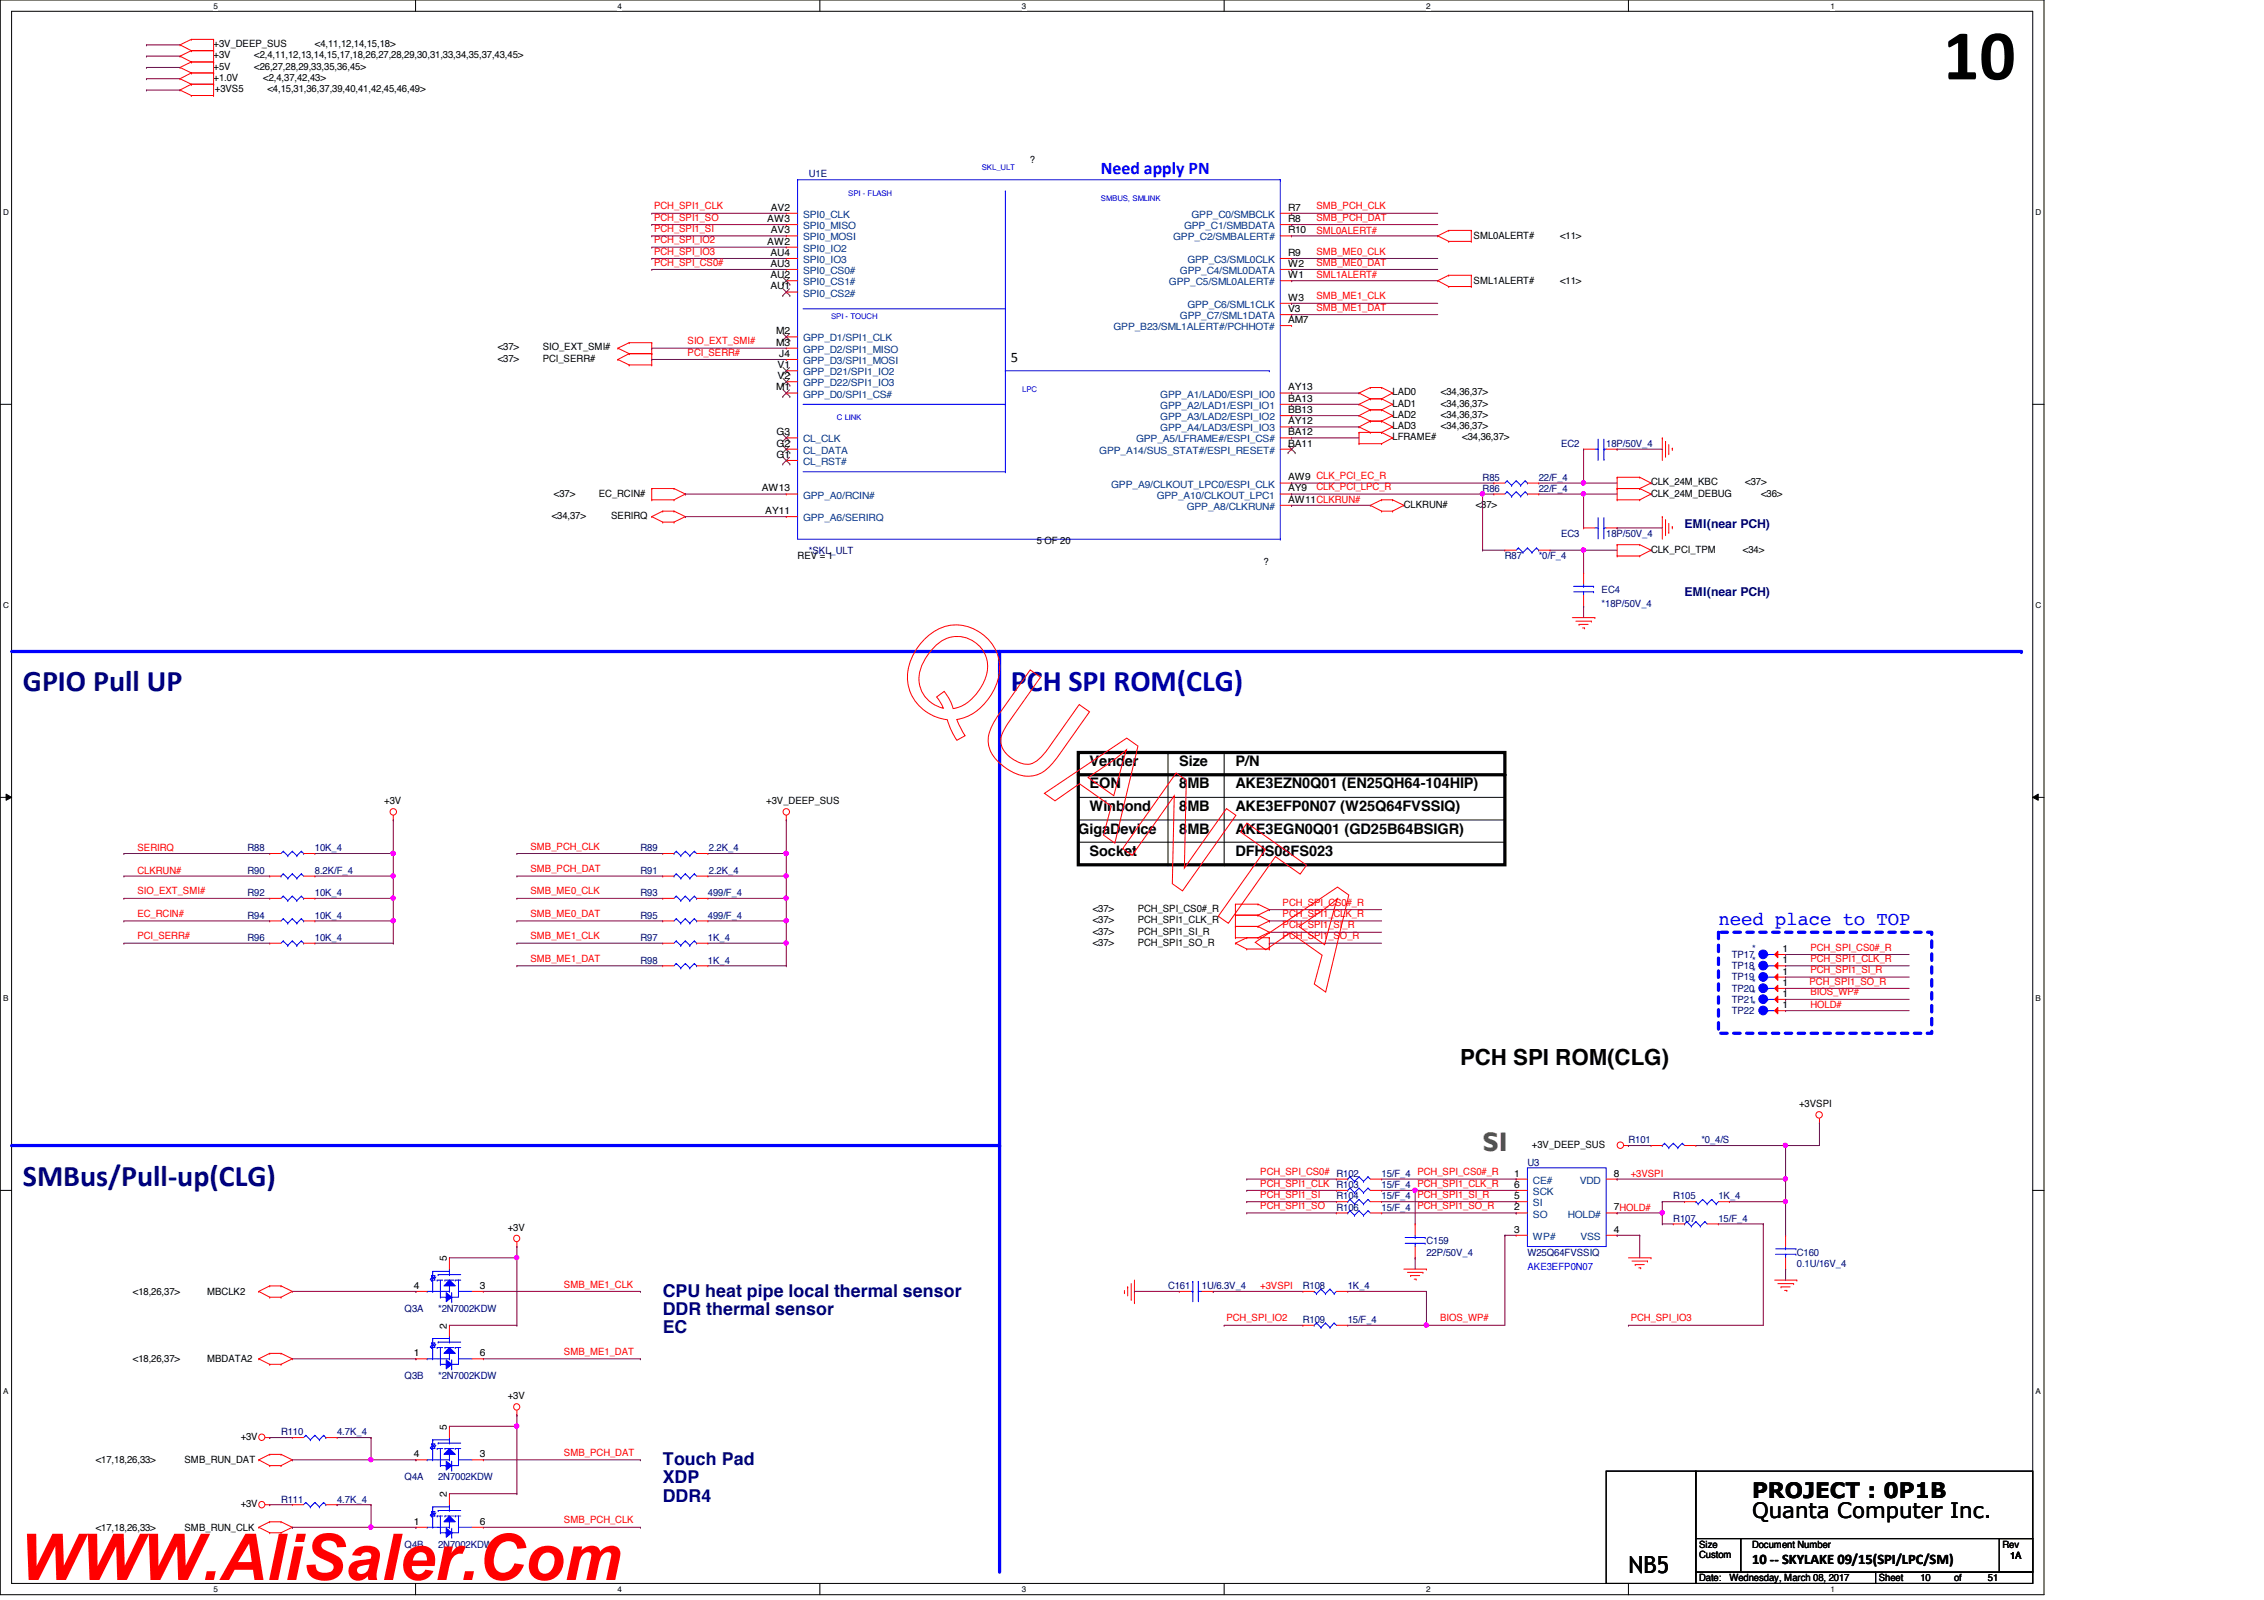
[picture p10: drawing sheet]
<svg xmlns="http://www.w3.org/2000/svg" width="297mm" height="210mm" viewBox="0 0 297 210" stroke-linecap="round" stroke-linejoin="round" font-family="sans-serif">
<defs><g id="words">
<text font-size="9.4" x="254.9" y="10.4">10</text>
<text font-size="8.5" fill="#f00" x="2.5" y="207.3">WWW.AliSaler.Com</text>
<g font-size="3.9" fill="#000080">
<text x="3" y="90.7">GPIO Pull UP</text>
<text x="3" y="155.5">SMBus/Pull-up(CLG)</text>
</g>
<text font-size="3.9" fill="#0000a0" x="132.6" y="90.7">PCH SPI ROM(CLG)</text>
<text font-size="3.5" fill="#808000" x="194.5" y="151">SI</text>
<text font-size="3.1" x="213.7" y="206.3">NB5</text>
<text font-size="2.9" x="191.6" y="139.7">PCH SPI ROM(CLG)</text>
<g font-size="2.8">
<text x="229.9" y="196.5">PROJECT : 0P1B</text>
<text x="229.9" y="199.2">Quanta Computer Inc.</text>
</g>
<text font-size="2.5" fill="#00f" x="225.5" y="121.3">need place to TOP</text>
<text font-size="2.3" fill="#00f" x="144.4" y="22.8">Need apply PN</text>
<g font-size="2.3" fill="#000080">
<text x="86.9" y="170.1">CPU heat pipe local thermal sensor</text>
<text x="86.9" y="172.5">DDR thermal sensor</text>
<text x="86.9" y="174.9">EC</text>
<text x="86.9" y="192.2">Touch Pad</text>
<text x="86.9" y="194.6">XDP</text>
<text x="86.9" y="197">DDR4</text>
</g>
<g font-size="1.9">
<text x="132.6" y="47.5">5</text>
<text x="143" y="100.5">Vender</text>
<text x="154.7" y="100.5">Size</text>
<text x="162.1" y="100.5">P/N</text>
<text x="143" y="106.4">Winbond</text>
<text x="143" y="103.4">EON</text>
<text x="154.7" y="106.4">8MB</text>
<text x="154.7" y="103.4">8MB</text>
<text x="162.1" y="106.4">AKE3EFP0N07 (W25Q64FVSSIQ)</text>
<text x="162.1" y="103.4">AKE3EZN0Q01 (EN25QH64-104HIP)</text>
<text x="141.5" y="109.3">GigaDevice</text>
<text x="143" y="112.3">Socket</text>
<text x="154.7" y="109.3">8MB</text>
<text x="162.1" y="109.3">AKE3EGN0Q01 (GD25B64BSIGR)</text>
<text x="162.1" y="112.3">DFHS08FS023</text>
<text x="229.9" y="205.1">10 -- SKYLAKE 09/15(SPI/LPC/SM)</text>
</g>
<g font-size="1.6" fill="#000080">
<text x="221" y="69.3">EMI(near PCH)</text>
<text x="221" y="78.1">EMI(near PCH)</text>
</g>
<g font-size="1.3">
<text x="28" y="7.7">+3V</text>
<text x="28" y="9.1">+5V</text>
<text x="28" y="10.6">+1.0V</text>
<text x="28" y="6.2">+3V_DEEP_SUS</text>
<text x="33.4" y="7.7">&lt;2,4,11,12,13,14,15,17,18,26,27,28,29,30,31,33,34,35,37,43,45&gt;</text>
<text x="33.4" y="9.1">&lt;26,27,28,29,33,35,36,45&gt;</text>
<text x="34.5" y="10.6">&lt;2,4,37,42,43&gt;</text>
<text x="41.3" y="6.2">&lt;4,11,12,14,15,18&gt;</text>
<text x="28.2" y="12.1">+3VS5</text>
<text x="35.1" y="12.1">&lt;4,15,31,36,37,39,40,41,42,45,46,49&gt;</text>
<text x="135.1" y="21.4">?</text>
<text x="100.7" y="29.1">AW3</text>
<text x="101.1" y="27.6">AV2</text>
<text x="169" y="29.1">R8</text>
<text x="169" y="27.6">R7</text>
<text x="100.7" y="32.1">AW2</text>
<text x="101.1" y="33.6">AU4</text>
<text x="101.1" y="35">AU3</text>
<text x="101.1" y="30.6">AV3</text>
<text x="169" y="30.6">R10</text>
<text x="169" y="35">W2</text>
<text x="169" y="33.6">R9</text>
<text x="193.3" y="31.4">SML0ALERT#</text>
<text x="204.7" y="31.4">&lt;11&gt;</text>
<text x="101.1" y="36.5">AU2</text>
<text x="101.1" y="38">AU1</text>
<text x="169" y="36.5">W1</text>
<text x="169" y="40.9">V3</text>
<text x="169" y="39.5">W3</text>
<text x="193.3" y="37.3">SML1ALERT#</text>
<text x="204.7" y="37.3">&lt;11&gt;</text>
<text x="65.3" y="46">&lt;37&gt;</text>
<text x="65.3" y="47.5">&lt;37&gt;</text>
<text x="71.2" y="46">SIO_EXT_SMI#</text>
<text x="71.2" y="47.5">PCI_SERR#</text>
<text x="101.9" y="43.9">M2</text>
<text x="101.9" y="45.3">M3</text>
<text x="102.2" y="46.8">J4</text>
<text x="169" y="42.4">AM7</text>
<text x="101.9" y="51.2">M1</text>
<text x="102" y="48.3">V1</text>
<text x="102" y="49.7">V2</text>
<text x="169" y="51.2">AY13</text>
<text x="169" y="52.7">BA13</text>
<text x="182.7" y="53.3">LAD1</text>
<text x="182.7" y="51.9">LAD0</text>
<text x="189.1" y="53.3">&lt;34,36,37&gt;</text>
<text x="189.1" y="51.9">&lt;34,36,37&gt;</text>
<text x="101.9" y="57.1">G3</text>
<text x="101.9" y="58.6">G2</text>
<text x="169" y="54.2">BB13</text>
<text x="169" y="55.7">AY12</text>
<text x="169" y="57.1">BA12</text>
<text x="169" y="58.6">BA11</text>
<text x="182.7" y="54.8">LAD2</text>
<text x="182.7" y="56.3">LAD3</text>
<text x="182.7" y="57.8">LFRAME#</text>
<text x="189.1" y="54.8">&lt;34,36,37&gt;</text>
<text x="189.1" y="56.3">&lt;34,36,37&gt;</text>
<text x="191.9" y="57.8">&lt;34,36,37&gt;</text>
<text x="72.7" y="65.2">&lt;37&gt;</text>
<text x="78.6" y="65.2">EC_RCIN#</text>
<text x="99.9" y="64.5">AW13</text>
<text x="101.9" y="60.1">G1</text>
<text x="169" y="64.5">AY9</text>
<text x="169" y="63">AW9 CLK_PCI_EC_R</text>
<text x="169" y="66">AW11CLKRUN#</text>
<text x="216.6" y="63.7">CLK_24M_KBC</text>
<text x="216.6" y="65.2">CLK_24M_DEBUG</text>
<text x="229" y="63.7">&lt;37&gt;</text>
<text x="231.1" y="65.2">&lt;36&gt;</text>
<text x="72.4" y="68.1">&lt;34,37&gt;</text>
<text x="80.2" y="68.1">SERIRQ</text>
<text x="100.4" y="67.4">AY11</text>
<text x="136" y="71.3">5 OF 20</text>
<text x="184.2" y="66.6">CLKRUN#</text>
<text x="193.6" y="66.6">&lt;37&gt;</text>
<text x="104.6" y="73.4">REV = 1</text>
<text x="165.8" y="74.1">?</text>
<text x="216.6" y="72.5">CLK_PCI_TPM</text>
<text x="228.7" y="72.5">&lt;34&gt;</text>
<text x="50.4" y="105.5">+3V</text>
<text x="100.5" y="105.5">+3V_DEEP_SUS</text>
<text x="143.4" y="119.6">&lt;37&gt;</text>
<text x="149.3" y="119.6">PCH_SPI_CS0#_R</text>
<text x="143.4" y="121.1">&lt;37&gt;</text>
<text x="143.4" y="122.6">&lt;37&gt;</text>
<text x="143.4" y="124.1">&lt;37&gt;</text>
<text x="149.3" y="121.1">PCH_SPI1_CLK_R</text>
<text x="149.3" y="122.6">PCH_SPI1_SI_R</text>
<text x="149.3" y="124.1">PCH_SPI1_SO_R</text>
<text x="233.8" y="124.9">1</text>
<text x="233.8" y="126.4">1</text>
<text x="233.8" y="127.8">1</text>
<text x="233.8" y="130.8">1</text>
<text x="233.8" y="129.3">1</text>
<text x="233.8" y="132.2">1</text>
<text x="236" y="145.3">+3VSPI</text>
<text x="198.7" y="154.3">1</text>
<text x="198.7" y="155.8">6</text>
<text x="201" y="150.6">+3V_DEEP_SUS</text>
<text x="211.7" y="154.3">8</text>
<text x="66.6" y="161.5">+3V</text>
<text x="198.7" y="157.3">5</text>
<text x="198.7" y="158.8">2</text>
<text x="198.7" y="161.7">3</text>
<text x="211.7" y="161.7">4</text>
<text x="211.7" y="158.8">7HOLD#</text>
<text x="58.6" y="165.5" transform="rotate(-90 58.6 165.5)">5</text>
<text x="17.4" y="169.9">&lt;18,26,37&gt;</text>
<text x="27.2" y="169.9">MBCLK2</text>
<text x="54.3" y="169.1">4</text>
<text x="62.9" y="169.1">3</text>
<text x="17.4" y="178.7">&lt;18,26,37&gt;</text>
<text x="27.2" y="178.7">MBDATA2</text>
<text x="54.3" y="177.9">1</text>
<text x="58.6" y="174.3" transform="rotate(-90 58.6 174.3)">2</text>
<text x="62.9" y="177.9">6</text>
<text x="66.6" y="183.6">+3V</text>
<text x="12.6" y="192">&lt;17,18,26,33&gt;</text>
<text x="24.2" y="192">SMB_RUN_DAT</text>
<text x="31.6" y="188.9">+3V</text>
<text x="54.3" y="191.2">4</text>
<text x="58.6" y="187.6" transform="rotate(-90 58.6 187.6)">5</text>
<text x="62.9" y="191.2">3</text>
<text x="31.6" y="197.7">+3V</text>
<text x="58.6" y="196.4" transform="rotate(-90 58.6 196.4)">2</text>
<text x="12.6" y="200.8">&lt;17,18,26,33&gt;</text>
<text x="24.2" y="200.8">SMB_RUN_CLK</text>
<text x="54.3" y="200">1</text>
<text x="62.9" y="200">6</text>
<text x="222.9" y="203">Size</text>
<text x="229.9" y="203">Document Number</text>
<text x="262.7" y="203">Rev</text>
<text x="222.9" y="204.3">Custom</text>
<text x="222.9" y="207.4">Date:</text>
<text x="226.9" y="207.4">Wednesday, March 08, 2017</text>
<text x="246.5" y="207.4">Sheet</text>
<text x="252" y="207.4">10</text>
<text x="256.4" y="207.4">of</text>
<text x="260.8" y="207.4">51</text>
<text x="263.7" y="204.5">1A</text>
</g>
<g font-size="1.3" fill="#000080">
<text x="106.1" y="23.3">U1E</text>
<text x="204.8" y="58.6">EC2</text>
<text x="210.7" y="58.6">18P/50V_4</text>
<text x="194.5" y="64.6">R86</text>
<text x="194.5" y="63.1">R85</text>
<text x="201.9" y="64.6">22/F_4</text>
<text x="201.9" y="63.1">22/F_4</text>
<text x="204.8" y="70.4">EC3</text>
<text x="210.7" y="70.4">18P/50V_4</text>
<text x="106.1" y="72.6">*SKL_ULT</text>
<text x="197.4" y="73.4">R87</text>
<text x="201.9" y="73.4">*0/F_4</text>
<text x="210.1" y="77.8">EC4</text>
<text x="210.1" y="79.6">*18P/50V_4</text>
<text x="32.5" y="111.7">R88</text>
<text x="41.3" y="111.7">10K_4</text>
<text x="84" y="111.7">R89</text>
<text x="93" y="111.7">2.2K_4</text>
<text x="32.5" y="117.6">R92</text>
<text x="32.5" y="114.6">R90</text>
<text x="41.3" y="117.6">10K_4</text>
<text x="41.3" y="114.6">8.2K/F_4</text>
<text x="84" y="117.6">R93</text>
<text x="84" y="114.6">R91</text>
<text x="92.9" y="117.6">499/F_4</text>
<text x="93" y="114.6">2.2K_4</text>
<text x="32.5" y="123.5">R96</text>
<text x="32.5" y="120.5">R94</text>
<text x="41.3" y="123.5">10K_4</text>
<text x="41.3" y="120.5">10K_4</text>
<text x="84" y="123.5">R97</text>
<text x="84" y="120.5">R95</text>
<text x="92.9" y="123.5">1K_4</text>
<text x="92.9" y="120.5">499/F_4</text>
<text x="227.2" y="125.7">TP17</text>
<text x="229.9" y="124.9">*</text>
<text x="84" y="126.4">R98</text>
<text x="92.9" y="126.4">1K_4</text>
<text x="227.2" y="127.2">TP18</text>
<text x="227.2" y="128.6">TP19</text>
<text x="227.2" y="131.6">TP21</text>
<text x="227.2" y="130.1">TP20</text>
<text x="229.9" y="126.4">*</text>
<text x="229.9" y="127.9">*</text>
<text x="229.9" y="130.9">*</text>
<text x="229.9" y="129.4">*</text>
<text x="227.2" y="133.1">TP22</text>
<text x="229.9" y="132.3">*</text>
<text x="213.7" y="150">R101</text>
<text x="223.2" y="150">*0_4/S</text>
<text x="181.3" y="155.9">15/F_4 PCH_SPI1_CLK_R</text>
<text x="181.3" y="154.4">15/F_4 PCH_SPI_CS0#_R</text>
<text x="200.4" y="153">U3</text>
<text x="175.3" y="157.4">R104</text>
<text x="175.3" y="158.8">R106</text>
<text x="181.3" y="157.4">15/F_4</text>
<text x="181.3" y="158.8">15/F_4</text>
<text x="219.5" y="160.3">R107</text>
<text x="219.5" y="157.4">R105</text>
<text x="225.5" y="160.3">15/F_4</text>
<text x="225.5" y="157.4">1K_4</text>
<text x="187.2" y="163.2">C159</text>
<text x="187.2" y="164.7">22P/50V_4</text>
<text x="200.4" y="164.7">W25Q64FVSSIQ</text>
<text x="235.8" y="164.7">C160</text>
<text x="235.8" y="166.2">0.1U/16V_4</text>
<text x="53.1" y="172.1">Q3A</text>
<text x="57.5" y="172.1">*2N7002KDW</text>
<text x="153.2" y="169.1">C161</text>
<text x="157.7" y="169.1">1U/6.3V_4</text>
<text x="170.9" y="169.1">R108</text>
<text x="170.9" y="173.6">R109</text>
<text x="176.8" y="169.1">1K_4</text>
<text x="176.8" y="173.6">15/F_4</text>
<text x="53.1" y="180.9">Q3B</text>
<text x="57.5" y="180.9">*2N7002KDW</text>
<text x="36.9" y="188.3">R110</text>
<text x="44.2" y="188.3">4.7K_4</text>
<text x="36.9" y="197.1">R111</text>
<text x="44.2" y="197.1">4.7K_4</text>
<text x="53.1" y="194.2">Q4A</text>
<text x="57.5" y="194.2">2N7002KDW</text>
<text x="53.1" y="203">Q4B</text>
<text x="57.5" y="203">2N7002KDW</text>
</g>
<g font-size="1.3" fill="#f00">
<text x="85.8" y="27.5">PCH_SPI1_CLK</text>
<text x="85.8" y="29">PCH_SPI1_SO</text>
<text x="172.7" y="29">SMB_PCH_DAT</text>
<text x="172.7" y="27.5">SMB_PCH_CLK</text>
<text x="85.8" y="31.9">PCH_SPI_IO2</text>
<text x="85.8" y="33.4">PCH_SPI_IO3</text>
<text x="85.8" y="34.8">PCH_SPI_CS0#</text>
<text x="85.8" y="30.4">PCH_SPI1_SI</text>
<text x="172.7" y="34.8">SMB_ME0_DAT</text>
<text x="172.7" y="33.4">SMB_ME0_CLK</text>
<text x="172.7" y="30.6">SML0ALERT#</text>
<text x="172.7" y="39.3">SMB_ME1_CLK</text>
<text x="172.7" y="40.8">SMB_ME1_DAT</text>
<text x="172.7" y="36.5">SML1ALERT#</text>
<text x="90.2" y="45.2">SIO_EXT_SMI#</text>
<text x="90.2" y="46.7">PCI_SERR#</text>
<text x="172.7" y="64.3">CLK_PCI_LPC_R</text>
<text x="18" y="111.7">SERIRQ</text>
<text x="69.6" y="111.5">SMB_PCH_CLK</text>
<text x="18" y="114.6">CLKRUN#</text>
<text x="18" y="117.3">SIO_EXT_SMI#</text>
<text x="69.6" y="117.3">SMB_ME0_CLK</text>
<text x="69.6" y="114.4">SMB_PCH_DAT</text>
<text x="168.3" y="118.8">PCH_SPI_CS0#_R</text>
<text x="18" y="120.3">EC_RCIN#</text>
<text x="18" y="123.2">PCI_SERR#</text>
<text x="69.6" y="120.3">SMB_ME0_DAT</text>
<text x="69.6" y="123.2">SMB_ME1_CLK</text>
<text x="168.3" y="123.2">PCH_SPI1_SO_R</text>
<text x="168.3" y="120.3">PCH_SPI1_CLK_R</text>
<text x="168.3" y="121.8">PCH_SPI1_SI_R</text>
<text x="237.5" y="124.7">PCH_SPI_CS0#_R</text>
<text x="69.6" y="126.2">SMB_ME1_DAT</text>
<text x="237.4" y="129.2">PCH_SPI1_SO_R</text>
<text x="237.5" y="127.7">PCH_SPI1_SI_R</text>
<text x="237.5" y="126.2">PCH_SPI1_CLK_R</text>
<text x="237.5" y="130.6">BIOS_WP#</text>
<text x="237.5" y="132.3">HOLD#</text>
<text x="165.4" y="154.2">PCH_SPI_CS0# R102</text>
<text x="165.4" y="155.7">PCH_SPI1_CLK R103</text>
<text x="213.9" y="154.4">+3VSPI</text>
<text x="165.4" y="158.6">PCH_SPI1_SO</text>
<text x="165.4" y="157.1">PCH_SPI1_SI</text>
<text x="186" y="158.6">PCH_SPI1_SO_R</text>
<text x="186" y="157.1">PCH_SPI1_SI_R</text>
<text x="74" y="168.9">SMB_ME1_CLK</text>
<text x="160.9" y="173.4">PCH_SPI_IO2</text>
<text x="165.4" y="169.1">+3VSPI</text>
<text x="188.9" y="173.4">BIOS_WP#</text>
<text x="213.9" y="173.4">PCH_SPI_IO3</text>
<text x="74" y="177.8">SMB_ME1_DAT</text>
<text x="74" y="191">SMB_PCH_DAT</text>
<text x="74" y="199.9">SMB_PCH_CLK</text>
</g>
<g font-size="1.3" fill="#004080">
<text x="105.4" y="28.6">SPI0_CLK</text>
<text x="156.3" y="28.6">GPP_C0/SMBCLK</text>
<text x="105.4" y="30.1">SPI0_MISO</text>
<text x="105.4" y="31.5">SPI0_MOSI</text>
<text x="105.4" y="33">SPI0_IO2</text>
<text x="105.4" y="34.5">SPI0_IO3</text>
<text x="105.4" y="35.9">SPI0_CS0#</text>
<text x="153.9" y="31.5">GPP_C2/SMBALERT#</text>
<text x="154.8" y="35.9">GPP_C4/SML0DATA</text>
<text x="155.4" y="30.1">GPP_C1/SMBDATA</text>
<text x="155.8" y="34.5">GPP_C3/SML0CLK</text>
<text x="105.4" y="37.4">SPI0_CS1#</text>
<text x="105.4" y="38.9">SPI0_CS2#</text>
<text x="153.4" y="37.4">GPP_C5/SML0ALERT#</text>
<text x="154.8" y="41.9">GPP_C7/SML1DATA</text>
<text x="155.8" y="40.4">GPP_C6/SML1CLK</text>
<text x="105.4" y="44.8">GPP_D1/SPI1_CLK</text>
<text x="105.4" y="46.3">GPP_D2/SPI1_MISO</text>
<text x="105.4" y="47.8">GPP_D3/SPI1_MOSI</text>
<text x="146.1" y="43.3">GPP_B23/SML1ALERT#/PCHHOT#</text>
<text x="105.4" y="49.2">GPP_D21/SPI1_IO2</text>
<text x="105.4" y="50.7">GPP_D22/SPI1_IO3</text>
<text x="105.4" y="52.2">GPP_D0/SPI1_CS#</text>
<text x="152.2" y="52.2">GPP_A1/LAD0/ESPI_IO0</text>
<text x="152.2" y="53.6">GPP_A2/LAD1/ESPI_IO1</text>
<text x="105.4" y="58">CL_CLK</text>
<text x="105.4" y="59.5">CL_DATA</text>
<text x="144.2" y="59.5">GPP_A14/SUS_STAT#/ESPI_RESET#</text>
<text x="149.1" y="58">GPP_A5/LFRAME#/ESPI_CS#</text>
<text x="152.2" y="55.1">GPP_A3/LAD2/ESPI_IO2</text>
<text x="152.2" y="56.6">GPP_A4/LAD3/ESPI_IO3</text>
<text x="105.4" y="61">CL_RST#</text>
<text x="105.4" y="65.4">GPP_A0/RCIN#</text>
<text x="145.8" y="64">GPP_A9/CLKOUT_LPC0/ESPI_CLK</text>
<text x="151.8" y="65.4">GPP_A10/CLKOUT_LPC1</text>
<text x="105.4" y="68.4">GPP_A6/SERIRQ</text>
<text x="155.7" y="66.9">GPP_A8/CLKRUN#</text>
<text x="201.1" y="155.3">CE#</text>
<text x="207.3" y="155.3">VDD</text>
<text x="201.1" y="156.8">SCK</text>
<text x="201.1" y="158.2">SI</text>
<text x="201.1" y="159.7">SO</text>
<text x="205.7" y="159.7">HOLD#</text>
<text x="201.1" y="162.6">WP#</text>
<text x="207.3" y="162.6">VSS</text>
</g>
<text font-size="1.3" fill="#00f" x="200.4" y="166.6">AKE3EFP0N07</text>
<g font-size="1.1">
<text x="28" y="1.1">5</text>
<text x="81" y="1.1">4</text>
<text x="134.1" y="1.1">3</text>
<text x="187.1" y="1.1">2</text>
<text x="240.2" y="1.1">1</text>
<text x=".4" y="28.2">D</text>
<text x="267.1" y="28.2">D</text>
<text x=".4" y="79.8">C</text>
<text x="267.1" y="79.8">C</text>
<text x=".4" y="131.4">B</text>
<text x="267.1" y="131.4">B</text>
<text x=".4" y="182.9">A</text>
<text x="267.1" y="182.9">A</text>
<text x="28" y="208.9">5</text>
<text x="81" y="208.9">4</text>
<text x="134.1" y="208.9">3</text>
<text x="187.1" y="208.9">2</text>
<text x="240.2" y="208.9">1</text>
</g>
<g font-size="1" fill="#00f">
<text x="128.8" y="22.3">SKL_ULT</text>
<text x="111.3" y="25.7">SPI - FLASH</text>
<text x="144.4" y="26.4">SMBUS, SMLINK</text>
<text x="109" y="41.9">SPI - TOUCH</text>
<text x="134.1" y="51.4">LPC</text>
<text x="109.8" y="55.1">C LINK</text>
</g>
</g></defs>
<path d="M0 0h268.2v209.2h-268.2zM1.5 1.5h265.2v206.2h-265.2z" fill="none" stroke="#000" stroke-width=".13"/>
<g fill="#fff">
<path d="M28 .2h.6v1.2h-.6z"/>
<path d="M28 207.9h.6v1.2h-.6z"/>
</g>
<path d="M54.5 0v1.5M54.5 207.7v1.5" fill="none" stroke="#000" stroke-width=".13"/>
<g fill="#fff">
<path d="M81 .2h.6v1.2h-.6z"/>
<path d="M81 207.9h.6v1.2h-.6z"/>
</g>
<path d="M107.6 0v1.5M107.6 207.7v1.5" fill="none" stroke="#000" stroke-width=".13"/>
<g fill="#fff">
<path d="M134.1 .2h.6v1.2h-.6z"/>
<path d="M134.1 207.9h.6v1.2h-.6z"/>
</g>
<path d="M160.6 0v1.5M160.6 207.7v1.5" fill="none" stroke="#000" stroke-width=".13"/>
<g fill="#fff">
<path d="M187.1 .2h.6v1.2h-.6z"/>
<path d="M187.1 207.9h.6v1.2h-.6z"/>
</g>
<path d="M213.7 0v1.5M213.7 207.7v1.5" fill="none" stroke="#000" stroke-width=".13"/>
<g fill="#fff">
<path d="M240.2 .2h.5v1.2h-.5z"/>
<path d="M240.2 207.9h.5v1.2h-.5z"/>
<path d="M.4 27.3h.8v1.1h-.8z"/>
<path d="M267.1 27.3h.7v1.1h-.7z"/>
<path d="M.4 78.8h.8v1.2h-.8z"/>
<path d="M267.1 78.8h.7v1.2h-.7z"/>
</g>
<path d="M0 53h1.5M266.7 53h1.5" fill="none" stroke="#000" stroke-width=".13"/>
<g fill="#fff">
<path d="M.4 130.4h.7v1.2h-.7z"/>
<path d="M267.1 130.4h.7v1.2h-.7z"/>
</g>
<path d="M0 104.6h1.5M.8 104.2l.7 .4-.7 .4zM266.7 104.6l.7-.4v.8zM266.7 104.6h1.5" fill="none" stroke="#000" stroke-width=".13"/>
<path d="M.8 104.2l.7 .4-.7 .4zM266.7 104.6l.7-.4v.8z" fill="#000"/>
<g fill="#fff">
<path d="M.4 181.9h.7v1.2h-.7z"/>
<path d="M267.1 181.9h.7v1.2h-.7z"/>
</g>
<path d="M153.2 98.7v14.8M160.6 98.7v14.8M141.5 110.5h55.9M141.5 107.6h55.9M141.5 104.6h55.9M153.2 113.5h.1M160.6 113.5h.1M197.4 110.5h.1M197.4 107.6h.1M197.4 104.6h.1M0 156.2h1.5M266.7 156.2h1.5" fill="none" stroke="#000" stroke-width=".13"/>
<path d="M141.5 98.7h55.9v14.8h-55.9zM141.5 101.6h55.9" fill="none" stroke="#000" stroke-width=".42"/>
<circle cx="197.4" cy="101.6" r=".21" fill="#000"/>
<path d="M1.5 85.5h263.7" fill="none" stroke="#00f" stroke-width=".42"/>
<circle cx="265.2" cy="85.5" r=".21" fill="#00f"/>
<path d="M131.1 85.5v120.7" fill="none" stroke="#00f" stroke-width=".42"/>
<circle cx="131.1" cy="85.5" r=".21" fill="#00f"/>
<path d="M1.5 150.3h129.6" fill="none" stroke="#00f" stroke-width=".42"/>
<circle cx="131.1" cy="150.3" r=".21" fill="#00f"/>
<path d="M225.5 122.3h27.9v13.3h-27.9z" fill="none" stroke="#00f" stroke-width=".42" stroke-dasharray=".8 .8"/>
<g fill="none" stroke="#f00" stroke-width=".13">
<path d="M23.6 7.4l1.5 .7M23.6 11.8l1.5 .7M23.6 8.8l1.5 .8M23.6 10.3l1.5 .7M23.6 5.9l1.5 .7M23.6 7.4h.1M23.6 11.8h.1M23.6 8.8h.1M23.6 10.3h.1M23.6 5.9h.1M25.1 8.1h.1M25.1 6.6h.1"/>
<path d="M25.1 12.5h.1M25.1 11h.1M25.1 9.6h.1M25.1 5.2h.1M25.1 8.1h2.9M25.1 6.6h2.9M25.1 11h2.9M25.1 9.6h2.9M25.1 5.2h2.9M25.1 6.6l-1.5 .8M25.1 11l-1.5 .8M25.1 8.1l-1.5 .7"/>
<path d="M25.1 9.6l-1.5 .7M25.1 5.2l-1.5 .7M25.1 12.5h2.9M28 6.6h.1M28 8.1h.1M28 11h.1M28 12.5h.1M28 9.6h.1M28 5.2h.1M28 5.2v7.3M188.6 30.9h.1M188.6 36.8h.1"/>
<path d="M188.6 30.9l1.5 .8M188.6 36.8l1.5 .8M190.1 31.7h2.9M190.1 37.6h2.9M190.1 30.2l-1.5 .7M190.1 36.1l-1.5 .7M190.1 30.2h.1M190.1 31.7h.1M190.1 36.1h.1M190.1 37.6h.1M190.1 30.2h2.9M190.1 36.1h2.9"/>
<path d="M193 30.2h.1M193 31.7h.1M193 36.1h.1M193 37.6h.1M193 30.2v1.5M193 36.1v1.5M81.1 45.7h.1M81.1 47.2h.1M81.1 45.7l1.4 .7M81.1 47.2l1.4 .7M82.5 45h3M82.5 46.4h3"/>
<path d="M82.5 45h.1M82.5 46.4h.1M82.5 47.9h.1M82.5 45l-1.4 .7M82.5 46.4l-1.4 .8M82.5 47.9h3M85.5 46.4h.1M85.5 45h.1M85.5 47.9h.1M85.5 45v2.9M178.3 53l1.5 .8M178.3 54.5l1.5 .7"/>
<path d="M178.3 56l1.5 .7M178.3 51.6l1.5 .7M178.3 58.2h3M178.3 53h.1M178.3 54.5h.1M178.3 56h.1M178.3 51.6h.1M178.3 58.2h.1M178.3 56.7h.1M178.3 56.7h3M178.3 56.7v1.5M179.8 52.3h.1"/>
<path d="M179.8 53.8h.1M179.8 55.2h.1M179.8 56.7h.1M179.8 50.8h.1M179.8 52.3h1.5M179.8 53.8h1.5M179.8 55.2h1.5M179.8 50.8h1.5M179.8 52.3l-1.5 .7M179.8 53.8l-1.5 .7M179.8 55.2l-1.5 .8M179.8 50.8l-1.5 .8"/>
<path d="M181.3 52.3h.1M181.3 53.8h.1M181.3 55.2h.1M181.3 56.7h.1M181.3 50.8h.1M181.3 58.2h.1M181.3 52.3l1.4 .7M181.3 53.8l1.4 .7M181.3 55.2l1.4 .8M181.3 50.8l1.4 .8M181.3 56.7l1.4 .7M182.7 53h.1"/>
<path d="M182.7 54.5h.1M182.7 56h.1M182.7 51.6h.1M182.7 57.4h.1M182.7 53l-1.4 .8M182.7 54.5l-1.4 .7M182.7 56l-1.4 .7M182.7 51.6l-1.4 .7M182.7 57.4l-1.4 .8M218.1 57.4h.1M218.1 57.4v3M218.5 57.9h.1"/>
<path d="M218.5 57.9v2.1M218.9 59.5h.1M218.9 58.3v1.2M219.4 58.8h.1M219.4 58.8v.3M85.5 64.1h2.9M85.5 67.8h.1M85.5 64.1h.1M85.5 65.6h.1M85.5 67.8l1.4 .7M85.5 64.1v1.5M85.5 65.6h2.9"/>
<path d="M86.9 67.1h1.5M86.9 67.1h.1M86.9 68.5h.1M86.9 67.1l-1.4 .7M86.9 68.5h1.5M88.4 67.1h.1M88.4 68.5h.1M88.4 64.1h.1M88.4 65.6h.1M88.4 67.1l1.5 .7M88.4 64.1l1.5 .7M89.9 67.8l-1.5 .7"/>
<path d="M89.9 64.8l-1.5 .8M89.9 67.8h.1M89.9 64.8h.1M179.8 66.3h.1M179.8 66.3l1.5 .8M181.3 65.6l-1.5 .7M181.3 65.6h.1M181.3 67.1h.1M181.3 65.6h1.4M181.3 67.1h1.4M182.7 65.6h.1M182.7 67.1h.1"/>
<path d="M182.7 65.6l1.5 .7M184.2 66.3h.1M184.2 66.3l-1.5 .8M212.2 64.1h.1M212.2 62.6h.1M212.2 65.6h.1M212.2 72.9h.1M212.2 71.5h.1M212.2 64.1h2.9M212.2 62.6h2.9M212.2 62.6v3M212.2 71.5v1.4"/>
<path d="M212.2 71.5h2.9M212.2 65.6h2.9M212.2 72.9h2.9M215.1 62.6h.1M215.1 64.1h.1M215.1 65.6h.1M215.1 71.5h.1M215.1 72.9h.1M215.1 62.6l1.5 .8M215.1 64.1l1.5 .7M215.1 71.5l1.5 .7M216.6 63.4h.1"/>
<path d="M216.6 64.8h.1M216.6 72.2h.1M216.6 63.4l-1.5 .7M216.6 64.8l-1.5 .8M216.6 72.2l-1.5 .7M218.1 67.8h.1M218.1 67.8v2.9M218.5 68.2h.1M218.5 68.2v2.1M218.9 69.8h.1M218.9 68.7v1.1M219.4 69.1h.1"/>
<path d="M219.4 69.1v.3M206.3 81h3M206.8 81.5h2M207.2 81.9h1.2M207.2 81.9h.1M207.6 82.4h.3M207.9 82.4h.1M208.8 81.5h.1M209.3 81h.1M51.6 107.6h.1M51.6 107v.6M103.2 107.6h.1"/>
<path d="M103.2 107v.6M162.1 118.6h.1M162.1 118.6v4.4M162.1 118.6h3M165.1 118.6l1.4 .7M165.1 118.6h.1M166.5 119.3h.1M166.5 119.3l-1.4 .8M162.1 120.1h.1M162.1 121.5h.1M162.1 123h.1M162.1 123.7h.1"/>
<path d="M162.1 120.1h3M162.1 121.5h3M162.1 123h4.4M162.1 123.7l1.5 .8M163.6 123h.1M163.6 124.5h.1M163.6 123l-1.5 .7M163.6 124.5h2.9M165.1 120.1l1.4 .7M165.1 121.5l1.4 .8M165.1 120.1h.1M165.1 121.5h.1"/>
<path d="M165.1 123h.1M166.5 120.8h.1M166.5 122.3h.1M166.5 124.5h.1M166.5 123h.1M166.5 123v1.5M166.5 120.8l-1.4 .7M166.5 122.3l-1.4 .7M213.1 150.3h.6M213.7 150.3h.1M238.7 147.3h.1M238.7 146.7v.6"/>
<path d="M33.9 169.4h.1M33.9 178.3h.1M33.9 169.4l1.5 .8M33.9 178.3l1.5 .7M35.4 170.2h1.5M35.4 179h1.5M35.4 168.7l-1.5 .7M35.4 177.5l-1.5 .8M35.4 168.7h.1M35.4 170.2h.1M35.4 177.5h.1M35.4 179h.1"/>
<path d="M35.4 168.7h1.5M35.4 177.5h1.5M36.9 168.7h.1M36.9 170.2h.1M36.9 177.5h.1M36.9 179h.1M36.9 168.7l1.5 .7M36.9 177.5l1.5 .8M38.4 169.4h.1M38.4 178.3h.1M38.4 169.4l-1.5 .8M38.4 178.3l-1.5 .7"/>
<path d="M67.8 163.5h.1M67.8 162.9v.6M147.5 169.6h.1M147.5 169.3v.3M148 168.8h.1M148 168.8v1.2M148.4 170.5h.1M148.4 168.4v2.1M148.8 170.9h.1M148.8 167.9v3M184.2 166.5h3M184.7 166.9h2"/>
<path d="M185.1 167.3h1.2M185.1 167.3h.1M185.5 167.8h.3M185.7 160.6h.1M185.7 165h.1M185.7 160.6v1.5M185.7 163.5v1.5M185.8 167.8h.1M186.7 166.9h.1M187.2 166.5h.1M213.7 165h2.9M214.1 165.4h2.1"/>
<path d="M214.5 165.9h1.2M214.5 165.9h.1M215 166.3h.3M215.3 166.3h.1M216.2 165.4h.1M216.6 165h.1M232.8 167.9h3M233.3 168.4h2M233.7 168.8h1.2M233.7 168.8h.1M234.1 169.3h.3M234.4 169.3h.1"/>
<path d="M235.3 168.4h.1M235.8 167.9h.1M33.9 191.5h.1M33.9 191.5l1.5 .8M34.8 188.6h.6M34.8 197.4h.6M35.4 192.3h1.5M35.4 190.8l-1.5 .7M35.4 199.6l-1.5 .8M35.4 190.8h.1M35.4 192.3h.1M35.4 199.6h.1"/>
<path d="M35.4 188.6h.1M35.4 197.4h.1M35.4 190.8h1.5M35.4 199.6h1.5M36.9 190.8h.1M36.9 192.3h.1M36.9 199.6h.1M36.9 190.8l1.5 .7M36.9 199.6l1.5 .8M38.4 191.5h.1M38.4 191.5l-1.5 .8M67.8 185.6h.1"/>
<path d="M67.8 185v.6M33.9 200.4h.1M33.9 200.4l1.5 .7M35.4 201.1h1.5M35.4 201.1h.1M36.9 201.1h.1M38.4 200.4h.1M38.4 200.4l-1.5 .7"/>
<circle cx="51.6" cy="106.5" r=".43"/>
<circle cx="103.2" cy="106.5" r=".43"/>
<circle cx="212.6" cy="150.2" r=".43"/>
<circle cx="238.7" cy="146.3" r=".43"/>
<circle cx="67.8" cy="162.5" r=".42"/>
<circle cx="34.3" cy="188.5" r=".42"/>
<circle cx="34.3" cy="197.4" r=".42"/>
<circle cx="67.8" cy="184.6" r=".42"/>
</g>
<path d="M210.7 193h11.8v14.7h-11.8zM222.5 193h44.2v8.8h-44.2zM222.5 201.8h5.9v4.4h-5.9zM222.5 206.2h23.6v1.5h-23.6zM228.4 201.8h38.3v4.4h-38.3zM246.1 206.2h20.6v1.5h-20.6zM262.3 201.8h4.4v4.4h-4.4z" fill="none" stroke="#000" stroke-width=".13"/>
<path d="M184.4 163.1h2.6M184.4 162.3h2.6M185.7 162.3h.1M185.7 163.1h.1M185.7 162.1v.2M185.7 163.1v.4M187 163.1h.1M187 162.3h.1" fill="none" stroke="#00f" stroke-width=".13"/>
<path d="M59 167.9l.7 .8h-1.5z" fill="#00f"/>
<path d="M59 167.9l.7 .8h-1.5z" fill="none" stroke="#00f" stroke-width=".13"/>
<path d="M58.5 169.6l.8 .6-.8 .6z" fill="#00f"/>
<g fill="none" stroke="#00f" stroke-width=".13">
<path d="M56 169.4h.1M56 169.4h3M56.5 167.8h.1M56.6 167.3h.5l-.5 .6M56.6 167.3l.5 .6h-.5M56.6 167.6h.5M56.6 167.9h.1M56.6 167.3h.1M56.6 167.6h.1M56.6 167.6l-.1 .2M56.8 166.8h.1M56.8 167.3h.1"/>
<path d="M56.8 169.4h.1M56.8 166.8v.5M56.8 167.9v1.5M56.8 166.8h2.2M57.1 167.6h.1M57.2 167.5l-.1 .1M57.4 167.9h.7M57.4 167.9h.1M57.5 167.2h2.9M57.5 167.2h.1M57.8 170.2h.1M57.8 167.9v2.3"/>
<path d="M57.8 170.2h.7M58.4 167.9h.1M58.4 167.9h1.2M58.5 169.6l.8 .6-.8 .6zM58.5 170.2h.1M59 169.4h.1M59 168.7h.1M59 167.2h.1M59 166.5v.7M59 168.7v.7M59.3 170.2h.1M59.3 170.8h.1"/>
<path d="M59.3 169.6v1.2M59.7 167.9h.1M59.7 167.9h.7M60.2 169.4h1.7M60.2 167.9h.1M60.2 169.4h.1M60.2 167.9v2.3h-.9"/>
</g>
<path d="M54.6 169.4h.1M54.6 169.4h1.4M59 165h.1M59 165v1.5M61.9 169.4h1.5M63.4 169.4h.1" fill="none" stroke="#f00" stroke-width=".13"/>
<path d="M59 198.9l.7 .7h-1.5z" fill="#00f"/>
<path d="M59 198.9l.7 .7h-1.5z" fill="none" stroke="#00f" stroke-width=".13"/>
<path d="M58.5 200.5l.8 .6-.8 .6z" fill="#00f"/>
<g fill="none" stroke="#00f" stroke-width=".13">
<path d="M176.8 157.6h.1M177.1 157.4l.6 .5M177.1 157.4h.1M177.1 157.4l-.3 .2M177.7 157.9h.1M178.3 157.4l.6 .5M178.3 157.4h.1M178.3 157.4l-.6 .5M178.9 157.9h.1M179.5 157.4l.3 .2M179.5 157.4h.1M179.5 157.4l-.6 .5"/>
<path d="M56.5 198.8h.1M56.6 198.3h.5l-.5 .6M56.6 198.3l.5 .6h-.5M56.6 198.6h.5M56.6 198.9h.1M56.6 198.3h.1M56.6 198.6h.1M56.6 198.6l-.1 .2M56.8 197.7h.1M56.8 198.3h.1M56.8 197.7v.6M56.8 198.9v1.5"/>
<path d="M56.8 197.7h2.2M57.1 198.6h.1M57.2 198.5l-.1 .1M57.4 198.9h.7M57.4 198.9h.1M57.5 198.2h2.9M57.5 198.2h.1M57.8 198.9v2.2M58.4 198.9h.1M58.4 198.9h1.2M59 199.6h.1M59 198.2h.1"/>
<path d="M59 197.4v.8M59 199.6v.8M59.7 198.9h.1M59.7 198.9h.7M60.2 198.9h.1M60.2 198.9v2.2h-.9M56 200.4h.1M56 200.4h3M56.8 200.4h.1M57.8 201.1h.1M57.8 201.1h.7M58.5 200.5l.8 .6-.8 .6z"/>
<path d="M58.5 201.1h.1M59 200.4h.1M59.3 201.1h.1M59.3 201.7h.1M59.3 200.5v1.2M60.2 200.4h1.7M60.2 200.4h.1"/>
</g>
<path d="M175.3 157.6h.1M175.3 157.6h1.5M179.8 157.6h1.5M181.3 157.6h.1M59 196h.1M59 196v1.4M54.6 200.4h.1M54.6 200.4h1.4M61.9 200.4h1.5M63.4 200.4h.1" fill="none" stroke="#f00" stroke-width=".13"/>
<circle cx="231.3" cy="125.2" r=".57" fill="#00f"/>
<g fill="none" stroke="#00f" stroke-width=".13">
<path d="M231.9 125.2h.9M231.9 125.2h.1"/>
<circle cx="231.3" cy="125.2" r=".57"/>
</g>
<path d="M232.8 125.2l.5-.4v.8z" fill="#f00"/>
<path d="M232.8 125.2l.5-.4v.8zM232.8 125.2h1.5M234.3 125.2h.1" fill="none" stroke="#f00" stroke-width=".13"/>
<circle cx="231.3" cy="126.7" r=".57" fill="#00f"/>
<g fill="none" stroke="#00f" stroke-width=".13">
<path d="M231.9 126.7h.9M231.9 126.7h.1"/>
<circle cx="231.3" cy="126.7" r=".57"/>
</g>
<path d="M232.8 126.7l.5-.4v.8z" fill="#f00"/>
<path d="M86.9 117.9h1.5M86.9 117.9h.1M91.4 117.9h1.5M92.9 117.9h.1M232.8 126.7l.5-.4v.8zM232.8 126.7h1.5M234.3 126.7h.1" fill="none" stroke="#f00" stroke-width=".13"/>
<path d="M88.7 117.6l-.3 .3M88.7 117.6h.1M88.7 117.6l.6 .6M89.3 118.2h.1M89.9 117.6l-.6 .6M89.9 117.6h.1M89.9 117.6l.6 .6M90.5 118.2h.1M91.1 117.6h.1M91.1 117.6l.3 .3M91.1 117.6l-.6 .6M91.4 117.9h.1" fill="none" stroke="#00f" stroke-width=".13"/>
<path d="M59 176.8l.7 .7h-1.5z" fill="#00f"/>
<path d="M59 176.8l.7 .7h-1.5z" fill="none" stroke="#00f" stroke-width=".13"/>
<path d="M58.5 178.4l.8 .6-.8 .6z" fill="#00f"/>
<g fill="none" stroke="#00f" stroke-width=".13">
<path d="M56 178.3h.1M56 178.3h3M56.5 176.7h.1M56.6 176.2h.5l-.5 .6M56.6 176.2l.5 .6h-.5M56.6 176.5h.5M56.6 176.8h.1M56.6 176.2h.1M56.6 176.5h.1M56.6 176.5l-.1 .2M56.8 175.6h.1M56.8 176.2h.1"/>
<path d="M56.8 178.3h.1M56.8 175.6v.6M56.8 176.8v1.5M56.8 175.6h2.2M57.1 176.5h.1M57.2 176.4l-.1 .1M57.4 176.8h.7M57.4 176.8h.1M57.5 176.1h2.9M57.5 176.1h.1M57.8 179h.1M57.8 176.8v2.2"/>
<path d="M57.8 179h.7M58.4 176.8h.1M58.4 176.8h1.2M58.5 178.4l.8 .6-.8 .6zM58.5 179h.1M59 178.3h.1M59 177.5h.1M59 176.1h.1M59 175.3v.8M59 177.5v.8M59.3 179h.1M59.3 179.6h.1"/>
<path d="M59.3 178.4v1.2M59.7 176.8h.1M59.7 176.8h.7M60.2 178.3h1.7M60.2 176.8h.1M60.2 178.3h.1M60.2 176.8v2.2h-.9"/>
</g>
<path d="M54.6 178.3h.1M54.6 178.3h1.4M59 173.9h.1M59 173.9v1.4M61.9 178.3h1.5M63.4 178.3h.1" fill="none" stroke="#f00" stroke-width=".13"/>
<path d="M59 190l.7 .8h-1.5z" fill="#00f"/>
<path d="M59 190l.7 .8h-1.5z" fill="none" stroke="#00f" stroke-width=".13"/>
<path d="M58.5 191.7l.8 .6-.8 .6z" fill="#00f"/>
<g fill="none" stroke="#00f" stroke-width=".13">
<path d="M209.3 58.9h.4M209.7 58.9h.1M209.7 57.6v2.7M210.4 58.9h.1M210.4 57.6v2.7M210.4 58.9h.3M197.7 64.5l-.3 .3M197.7 64.5h.1M197.7 64.5l.6 .6M198.3 65.1h.1M198.9 64.5h.1M198.9 64.5l.6 .6"/>
<path d="M198.9 64.5l-.6 .6M199.5 65.1h.1M200.1 64.5l-.6 .6M200.1 64.5h.1M200.1 64.5l.3 .3M200.4 64.8h.1M209.3 69.3h.4M209.7 60.3h.1M209.7 70.6h.1M209.7 69.3h.1M209.7 67.9v2.7M210.4 60.3h.1"/>
<path d="M210.4 69.3h.1M210.4 70.6h.1M210.4 67.9v2.7M210.4 69.3h.3M37.2 117.6l-.3 .3M37.2 117.6h.1M37.2 117.6l.6 .6M37.8 118.2h.1M38.4 117.6l-.6 .6M38.4 117.6h.1M38.4 117.6l.5 .6M38.9 118.2h.1"/>
<path d="M39.5 117.6l-.6 .6M39.5 117.6h.1M39.5 117.6l.3 .3M39.8 117.9h.1M37.2 123.4l-.3 .3M37.2 123.4h.1M37.2 123.4l.6 .6M37.8 124h.1M38.4 123.4l-.6 .6M38.4 123.4h.1M38.4 123.4l.5 .6M38.9 124h.1"/>
<path d="M39.5 123.4l-.6 .6M39.5 123.4h.1M39.5 123.4l.3 .3M39.8 123.7h.1M221 160.6h.1M221.3 160.3l.6 .6M221.3 160.3h.1M221.3 160.3l-.3 .3M221.9 160.9h.1M222.5 160.3l.6 .6M222.5 160.3h.1M222.5 160.3l-.6 .6"/>
<path d="M223.1 160.9h.1M223.7 160.3h.1M223.7 160.3l-.6 .6M223.7 160.3l.3 .3M233 164.5h2.6M233 163.8h2.6M234.3 163.8h.1M234.3 164.5h.1M234.3 163.5v.3M234.3 164.5v.5M235.6 164.5h.1M235.6 163.8h.1"/>
<path d="M56 191.5h.1M56 191.5h3M56.5 189.9h.1M56.6 189.4h.5l-.5 .6M56.6 189.4l.5 .6h-.5M56.6 189.7h.5M56.6 190h.1M56.6 189.4h.1M56.6 189.7h.1M56.6 189.7l-.1 .2M56.8 188.9h.1M56.8 189.4h.1"/>
<path d="M56.8 191.5h.1M56.8 188.9v.5M56.8 190v1.5M56.8 188.9h2.2M57.1 189.7h.1M57.2 189.6l-.1 .1M57.4 190h.7M57.4 190h.1M57.5 189.3h2.9M57.5 189.3h.1M57.8 192.3h.1M57.8 190v2.3"/>
<path d="M57.8 192.3h.7M58.4 190h.1M58.4 190h1.2M58.5 191.7l.8 .6-.8 .6zM58.5 192.3h.1M59 191.5h.1M59 190.8h.1M59 189.3h.1M59 188.6v.7M59 190.8v.7M59.3 192.3h.1M59.3 192.9h.1"/>
<path d="M59.3 191.7v1.2M59.7 190h.1M59.7 190h.7M60.2 191.5h1.7M60.2 190h.1M60.2 191.5h.1M60.2 190v2.3h-.9"/>
</g>
<g fill="none" stroke="#f00" stroke-width=".13">
<path d="M207.8 58.9h.1M207.8 58.9h1.5M210.7 58.9h1.5M212.2 58.9h.1M196 64.8h1.4M196 64.8h.1M200.4 64.8h1.5M201.9 64.8h.1M207.8 69.3h.1M207.8 69.3h1.5M210.7 69.3h1.5M212.2 69.3h.1"/>
<path d="M35.4 117.9h1.5M35.4 117.9h.1M39.8 117.9h1.5M41.3 117.9h.1M35.4 123.7h1.5M35.4 123.7h.1M39.8 123.7h1.5M41.3 123.7h.1M219.5 160.6h.1M219.5 160.6h1.5M224 160.6h1.5M225.5 160.6h.1"/>
<path d="M234.3 162.1h.1M234.3 166.5h.1M234.3 162.1v1.4M234.3 165v1.5M54.6 191.5h.1M54.6 191.5h1.4M59 187.1h.1M59 187.1v1.5M61.9 191.5h1.5M63.4 191.5h.1"/>
</g>
<circle cx="231.3" cy="128.2" r=".57" fill="#00f"/>
<g fill="none" stroke="#00f" stroke-width=".13">
<path d="M231.9 128.2h.9M231.9 128.2h.1"/>
<circle cx="231.3" cy="128.2" r=".57"/>
</g>
<path d="M232.8 128.2l.5-.4v.8z" fill="#f00"/>
<g fill="none" stroke="#f00" stroke-width=".13">
<path d="M197.4 72.2h.1M197.4 72.2h1.5M201.9 72.2h1.5M203.4 72.2h.1M232.8 128.2l.5-.4v.8zM232.8 128.2h1.5M234.3 128.2h.1M38.4 197.4h1.4M38.4 188.6h1.4M38.4 197.4h.1M38.4 188.6h.1M42.8 197.4h1.4"/>
<path d="M42.8 188.6h1.4M44.2 197.4h.1M44.2 188.6h.1"/>
</g>
<g fill="none" stroke="#00f" stroke-width=".13">
<path d="M199.2 71.9l-.3 .3M199.2 71.9h.1M199.2 71.9l.6 .6M199.8 72.5h.1M200.4 71.9h.1M200.4 71.9l.6 .6M200.4 71.9l-.6 .6M201 72.5h.1M201.6 71.9h.1M201.6 71.9l.3 .3M201.6 71.9l-.6 .6M201.9 72.2h.1"/>
<path d="M40.1 197.1l-.3 .3M40.1 188.3l-.3 .3M40.1 197.1h.1M40.1 188.3h.1M40.1 197.1l.6 .6M40.1 188.3l.6 .6M40.7 197.7h.1M40.7 188.9h.1M41.3 197.1l-.6 .6M41.3 188.3l-.6 .6M41.3 197.1h.1M41.3 188.3h.1"/>
<path d="M41.3 197.1l.6 .6M41.3 188.3l.6 .6M41.9 197.7h.1M41.9 188.9h.1M42.5 197.1l-.6 .6M42.5 188.3l-.6 .6M42.5 197.1h.1M42.5 188.3h.1M42.5 197.1l.3 .3M42.5 188.3l.3 .3M42.8 197.4h.1M42.8 188.6h.1"/>
</g>
<circle cx="231.3" cy="132.6" r=".57" fill="#00f"/>
<g fill="none" stroke="#00f" stroke-width=".13">
<path d="M231.9 132.6h.9M231.9 132.6h.1"/>
<circle cx="231.3" cy="132.6" r=".57"/>
</g>
<path d="M232.8 132.6l.5-.4v.8z" fill="#f00"/>
<g fill="none" stroke="#f00" stroke-width=".13">
<path d="M103.2 28h1.4M103.2 29.5h1.4M103.2 30.9h1.4M103.2 32.4h1.4M103.2 33.9h1.4M103.2 35.3h1.4M103.2 36.8h1.4M103.2 38.3h1.4M103.2 28h.1M103.2 29.5h.1M103.2 30.9h.1M103.2 32.4h.1"/>
<path d="M103.2 33.9h.1M103.2 35.3h.1M103.2 36.8h.1M103.2 38.3h.1M168 28h1.5M168 29.5h1.5M168 30.9h1.5M168 33.9h1.5M168 35.3h1.5M168 36.8h1.5M168 39.8h1.5M169.5 28h.1"/>
<path d="M169.5 29.5h.1M169.5 30.9h.1M169.5 33.9h.1M169.5 35.3h.1M169.5 36.8h.1M169.5 39.8h.1M103.2 44.2h1.4M103.2 45.7h1.4M103.2 47.2h1.4M103.2 48.6h1.4M103.2 50.1h1.4M103.2 51.6h1.4"/>
<path d="M103.2 57.4h1.4M103.2 58.9h1.4M103.2 44.2h.1M103.2 45.7h.1M103.2 47.2h.1M103.2 48.6h.1M103.2 50.1h.1M103.2 51.6h.1M103.2 57.4h.1M103.2 58.9h.1M168 51.6h1.5M168 57.4h1.5"/>
<path d="M168 58.9h1.5M168 41.3h1.5M168 42.7h1.5M168 53h1.5M168 54.5h1.5M168 56h1.5M169.5 41.3h.1M169.5 42.7h.1M169.5 51.6h.1M169.5 53h.1M169.5 54.5h.1M169.5 56h.1"/>
<path d="M169.5 57.4h.1M169.5 58.9h.1M103.2 60.4h1.4M103.2 64.8h1.4M103.2 67.8h1.4M103.2 60.4h.1M103.2 64.8h.1M103.2 67.8h.1M168 64.8h1.5M168 63.4h1.5M168 66.3h1.5M169.5 63.4h.1"/>
<path d="M169.5 64.8h.1M169.5 66.3h.1M35.4 112h1.5M35.4 112h.1M39.8 112h1.5M41.3 112h.1M86.9 114.9h1.5M86.9 112h1.5M86.9 114.9h.1M86.9 112h.1M91.4 114.9h1.5M91.4 112h1.5"/>
<path d="M92.9 114.9h.1M92.9 112h.1M35.4 120.8h1.5M35.4 120.8h.1M39.8 120.8h1.5M41.3 120.8h.1M86.9 123.7h1.5M86.9 126.7h1.5M86.9 123.7h.1M86.9 126.7h.1M91.4 123.7h1.5M91.4 126.7h1.5"/>
<path d="M92.9 123.7h.1M92.9 126.7h.1M232.8 132.6l.5-.4v.8zM232.8 132.6h1.5M234.3 132.6h.1M175.3 156.2h.1M175.3 156.2h1.5M179.8 156.2h1.5M181.3 156.2h.1M221 157.6h.1M221 157.6h1.5M225.5 157.6h1.4"/>
<path d="M226.9 157.6h.1M170.9 169.4h1.5M170.9 169.4h.1M175.3 169.4h1.5M176.8 169.4h.1"/>
</g>
<g fill="none" stroke="#00f" stroke-width=".13">
<path d="M104.6 23.6h.1M104.6 23.6v47.1h63.4M104.6 23.6h63.4M131.9 25.1h.1M131.9 25.1v36.8M168 23.6h.1M168 23.6v47.1M105.4 40.5h26.5M105.4 53h26.5M131.9 48.6h.1M131.9 40.5h.1M131.9 53h.1"/>
<path d="M131.9 48.6h34.6M166.5 48.6h.1M105.4 61.9h26.5M131.9 61.9h.1M168 70.7h.1M37.2 111.7l-.3 .3M37.2 111.7h.1M37.2 111.7l.6 .6M37.8 112.3h.1M38.4 111.7l-.6 .6M38.4 111.7h.1M38.4 111.7l.5 .6"/>
<path d="M38.9 112.3h.1M39.5 111.7l-.6 .6M39.5 111.7h.1M39.5 111.7l.3 .3M39.8 112h.1M88.4 114.9h.1M88.4 112h.1M88.7 114.6l.6 .6M88.7 111.7l.6 .6M88.7 114.6h.1M88.7 111.7h.1M88.7 114.6l-.3 .3"/>
<path d="M88.7 111.7l-.3 .3M89.3 115.2h.1M89.3 112.3h.1M89.9 114.6l.6 .6M89.9 111.7l.6 .6M89.9 114.6h.1M89.9 111.7h.1M89.9 114.6l-.6 .6M89.9 111.7l-.6 .6M90.5 115.2h.1M90.5 112.3h.1M91.1 114.6l.3 .3"/>
<path d="M91.1 111.7l.3 .3M91.1 114.6h.1M91.1 111.7h.1M91.1 114.6l-.6 .6M91.1 111.7l-.6 .6M37.2 120.5l-.3 .3M37.2 120.5h.1M37.2 120.5l.6 .6M37.8 121.1h.1M38.4 120.5l-.6 .6M38.4 120.5h.1M38.4 120.5l.5 .6"/>
<path d="M38.9 121.1h.1M39.5 120.5l-.6 .6M39.5 120.5h.1M39.5 120.5l.3 .3M39.8 120.8h.1M88.7 123.4l-.3 .3M88.7 126.4l-.3 .3M88.7 123.4h.1M88.7 126.4h.1M88.7 123.4l.6 .6M88.7 126.4l.6 .6M89.3 124h.1"/>
<path d="M89.3 127h.1M89.9 123.4l-.6 .6M89.9 126.4l-.6 .6M89.9 123.4h.1M89.9 126.4h.1M89.9 123.4l.6 .6M89.9 126.4l.6 .6M90.5 124h.1M90.5 127h.1M91.1 123.4h.1M91.1 126.4h.1M91.1 123.4l.3 .3"/>
<path d="M91.1 126.4l.3 .3M91.1 123.4l-.6 .6M91.1 126.4l-.6 .6M91.4 123.7h.1M91.4 126.7h.1M176.8 156.2h.1M177.1 155.9l.6 .6M177.1 155.9h.1M177.1 155.9l-.3 .3M177.7 156.5h.1M178.3 155.9l.6 .6M178.3 155.9h.1"/>
<path d="M178.3 155.9l-.6 .6M178.9 156.5h.1M179.5 155.9l.3 .3M179.5 155.9h.1M179.5 155.9l-.6 .6M222.5 157.6l.3 .3M222.5 157.6h.1M222.8 157.9h.1M223.4 157.4h.1M223.4 157.4l-.6 .5M223.4 157.4l.6 .5M224 157.9h.1"/>
<path d="M224.6 157.4l.6 .5M224.6 157.4h.1M224.6 157.4l-.6 .5M225.2 157.9h.1M225.5 157.6l-.3 .3M172.4 169.4h.1M172.4 169.4l.3 .3M172.7 169.7h.1M173.3 169.1l.6 .6M173.3 169.1h.1M173.3 169.1l-.6 .6M173.9 169.7h.1"/>
<path d="M174.5 169.1l.5 .6M174.5 169.1h.1M174.5 169.1l-.6 .6M175 169.7h.1M175.3 169.4l-.3 .3"/>
</g>
<g fill="none" stroke="#804000" stroke-width=".13">
<path d="M102.7 37.3h.1M102.7 38.8h.1M102.7 36.4l.9 .9M102.7 37.9l.9 .9M103.6 36.4l-.9 .9M103.6 37.9l-.9 .9M103.6 37.3h.1M103.6 38.8h.1M102.7 44.7h.1M102.7 49.1h.1M102.7 50.5h.1M102.7 52h.1"/>
<path d="M102.7 57.9h.1M102.7 59.4h.1M102.7 43.8l.9 .9M102.7 48.2l.9 .9M102.7 49.7l.9 .8M102.7 51.1l.9 .9M102.7 57l.9 .9M102.7 58.5l.9 .9M102.7 60l.9 .9M103.6 43.8l-.9 .9M103.6 48.2l-.9 .9M103.6 49.7l-.9 .8"/>
<path d="M103.6 51.1l-.9 .9M103.6 57l-.9 .9M103.6 58.5l-.9 .9M103.6 60l-.9 .9M103.6 44.7h.1M103.6 49.1h.1M103.6 50.5h.1M103.6 52h.1M103.6 57.9h.1M103.6 59.4h.1M169 59.4h.1M169 58.5l.9 .9"/>
<path d="M169.9 58.5l-.9 .9M169.9 59.4h.1M102.7 60.9h.1M103.6 60.9h.1"/>
</g>
<circle cx="231.3" cy="131.1" r=".57" fill="#00f"/>
<g fill="none" stroke="#00f" stroke-width=".13">
<path d="M231.9 131.1h.9M231.9 131.1h.1"/>
<circle cx="231.3" cy="131.1" r=".57"/>
</g>
<path d="M232.8 131.1l.5-.4v.8z" fill="#f00"/>
<g fill="none" stroke="#f00" stroke-width=".13">
<path d="M196 63.4h1.4M196 63.4h.1M200.4 63.4h1.5M201.9 63.4h.1M207.8 75.1h.1M207.8 79.5h.1M207.8 75.1v1.5M207.8 78.1v1.4M35.4 114.9h1.5M35.4 114.9h.1M39.8 114.9h1.5M41.3 114.9h.1"/>
<path d="M86.9 120.8h1.5M86.9 120.8h.1M91.4 120.8h1.5M92.9 120.8h.1M232.8 131.1l.5-.4v.8zM232.8 131.1h1.5M234.3 131.1h.1M216.6 150.3h1.5M216.6 150.3h.1M221 150.3h1.5M222.5 150.3h.1"/>
</g>
<g fill="none" stroke="#00f" stroke-width=".13">
<path d="M197.7 63.1l-.3 .3M197.7 63.1h.1M197.7 63.1l.6 .6M198.3 63.7h.1M198.9 63.1h.1M198.9 63.1l.6 .6M198.9 63.1l-.6 .6M199.5 63.7h.1M200.1 63.1l-.6 .6M200.1 63.1h.1M200.1 63.1l.3 .3M200.4 63.4h.1"/>
<path d="M206.5 77.6h2.6M206.5 76.9h2.6M207.8 76.9h.1M207.8 77.6h.1M207.8 76.6v.3M207.8 77.6v.5M209.1 77.6h.1M209.1 76.9h.1M36.9 114.9h.1M37.2 114.6h.1M37.2 114.6l-.3 .3M37.2 114.6l.6 .6"/>
<path d="M37.8 115.2h.1M38.4 114.6h.1M38.4 114.6l-.6 .6M38.4 114.6l.5 .6M38.9 115.2h.1M39.5 114.6l.3 .3M39.5 114.6h.1M39.5 114.6l-.6 .6M88.7 120.5l-.3 .3M88.7 120.5h.1M88.7 120.5l.6 .6M89.3 121.1h.1"/>
<path d="M89.9 120.5l-.6 .6M89.9 120.5h.1M89.9 120.5l.6 .6M90.5 121.1h.1M91.1 120.5h.1M91.1 120.5l.3 .3M91.1 120.5l-.6 .6M91.4 120.8h.1M218.1 150.3h.1M218.4 150l.5 .6M218.4 150h.1M218.4 150l-.3 .3"/>
<path d="M218.9 150.6h.1M219.5 150l.6 .6M219.5 150h.1M219.5 150l-.6 .6M220.1 150.6h.1M220.7 150h.1M220.7 150l-.6 .6M220.7 150l.3 .3"/>
</g>
<circle cx="231.3" cy="129.6" r=".57" fill="#00f"/>
<g fill="none" stroke="#00f" stroke-width=".13">
<path d="M231.9 129.7h.9M231.9 129.7h.1"/>
<circle cx="231.3" cy="129.6" r=".57"/>
</g>
<path d="M232.8 129.7l.5-.5v.9z" fill="#f00"/>
<g fill="none" stroke="#f00" stroke-width=".13">
<path d="M232.8 129.7l.5-.5v.9zM232.8 129.7h1.5M234.3 129.7h.1M175.3 154.7h.1M175.3 159.1h.1M175.3 154.7h1.5M175.3 159.1h1.5M179.8 154.7h1.5M179.8 159.1h1.5M181.3 154.7h.1M181.3 159.1h.1M198.9 154.7h.1"/>
<path d="M198.9 156.2h.1M198.9 157.6h.1M198.9 159.1h.1M198.9 154.7h1.5M198.9 159.1h1.5M198.9 156.2h1.5M198.9 157.6h1.5M210.7 154.7h1.5M210.7 159.1h1.5M212.2 154.7h.1M212.2 159.1h.1M154.7 169.4h1.5"/>
<path d="M154.7 169.4h.1M157.7 169.4h1.5M159.2 169.4h.1M170.9 173.9h1.5M170.9 173.9h.1M175.3 173.9h1.5M176.8 173.9h.1M198.9 162.1h.1M198.9 162.1h1.5M210.7 162.1h1.5M212.2 162.1h.1"/>
</g>
<g fill="none" stroke="#00f" stroke-width=".13">
<path d="M176.8 154.7h.1M176.8 159.1h.1M177.1 154.4l.6 .6M177.1 158.8l.6 .6M177.1 154.4h.1M177.1 158.8h.1M177.1 154.4l-.3 .3M177.1 158.8l-.3 .3M177.7 155h.1M177.7 159.4h.1M178.3 154.4l.6 .6M178.3 158.8l.6 .6"/>
<path d="M178.3 154.4h.1M178.3 158.8h.1M178.3 154.4l-.6 .6M178.3 158.8l-.6 .6M178.9 155h.1M178.9 159.4h.1M179.5 154.4l.3 .3M179.5 158.8l.3 .3M179.5 154.4h.1M179.5 158.8h.1M179.5 154.4l-.6 .6M179.5 158.8l-.6 .6"/>
<path d="M200.4 153.2h10.3v10.3h-10.3zM156.2 169.4h.3M156.5 169.4h.1M156.5 168.1h.1M156.5 168.1v2.7M157.2 168.1h.1M157.2 169.4h.1M157.2 168.1v2.7M157.2 169.4h.5M172.4 173.9h.1M172.7 173.6l.6 .6M172.7 173.6h.1"/>
<path d="M172.7 173.6l-.3 .3M173.3 174.2h.1M173.9 173.6l.6 .6M173.9 173.6h.1M173.9 173.6l-.6 .6M174.5 174.2h.1M175 173.6l.3 .3M175 173.6h.1M175 173.6l-.5 .6"/>
</g>
<g fill="none" stroke="#800040" stroke-width=".13">
<path d="M19.2 8.8h4.4M19.2 7.4h4.4M19.2 11.8h4.4M19.2 10.3h4.4M19.2 5.9h4.4M19.2 8.8h.1M19.2 7.4h.1M19.2 11.8h.1M19.2 10.3h.1M19.2 5.9h.1M85.5 32.4h17.7M85.5 33.9h17.7"/>
<path d="M85.5 35.3h17.7M85.5 28h17.7M85.5 29.5h17.7M85.5 30.9h17.7M85.5 32.4h.1M85.5 33.9h.1M85.5 35.3h.1M85.5 28h.1M85.5 29.5h.1M85.5 30.9h.1M169.5 35.3h.1M169.5 33.9h.1"/>
<path d="M169.5 29.5h.1M169.5 28h.1M169.5 39.8h.1M169.5 30.9h.1M169.5 36.8h.1M169.5 33.9h19.1M169.5 35.3h19.1M169.5 28h19.1M169.5 29.5h19.1M169.5 30.9h19.1M169.5 39.8h19.1M169.5 36.8h19.1"/>
<path d="M85.5 45.7h17.7M85.5 47.2h17.7M85.5 45.7h.1M85.5 47.2h.1M169.5 51.6h.1M169.5 53h.1M169.5 54.5h.1M169.5 56h.1M169.5 57.4h.1M169.5 41.3h.1M169.5 41.3h19.1M169.5 51.6h8.8"/>
<path d="M169.5 53h8.8M169.5 54.5h8.8M169.5 56h8.8M169.5 57.4h8.8M89.9 67.8h13.3M89.9 64.8h13.3M89.9 67.8h.1M89.9 64.8h.1M169.5 66.3h10.3M169.5 66.3h.1M218.1 157.6h.1M218.1 157.6v1.5"/>
<path d="M213.7 173.9h.1M231.3 160.6h.1M231.3 160.6v13.3h-17.6"/>
</g>
<circle cx="218.1" cy="159.1" r=".29" fill="#f0f"/>
<circle cx="218.1" cy="159.1" r=".29" fill="none" stroke="#f0f" stroke-width=".13"/>
<path d="M218.1 157.6h.1M218.1 157.6h2.9M234.3 157.6h.1M234.3 157.6v4.5" fill="none" stroke="#800040" stroke-width=".13"/>
<circle cx="234.2" cy="157.6" r=".29" fill="#f0f"/>
<circle cx="234.2" cy="157.6" r=".29" fill="none" stroke="#f0f" stroke-width=".13"/>
<path d="M218.1 159.1h.1M218.1 159.1v1.5M226.9 157.6h7.4M234.3 157.6h.1M187.2 173.9h10.2M187.2 173.9h.1M187.2 169.4h.1M187.2 169.4v4.5" fill="none" stroke="#800040" stroke-width=".13"/>
<circle cx="187.1" cy="173.8" r=".29" fill="#f0f"/>
<circle cx="187.1" cy="173.8" r=".29" fill="none" stroke="#f0f" stroke-width=".13"/>
<g fill="none" stroke="#800040" stroke-width=".13">
<path d="M234.3 128.2h.1M234.3 126.7h.1M234.3 125.2h.1M234.3 132.6h.1M234.3 131.1h.1M234.3 129.7h.1M234.3 128.2h16.2M234.3 126.7h16.2M234.3 125.2h16.2M234.3 132.6h16.2M234.3 131.1h16.2M234.3 129.7h16.2"/>
<path d="M212.2 154.7h.1M222.5 150.3h11.8M234.3 150.3h.1M234.3 150.3v4.4h-22.1M176.8 169.4h10.4M185.7 165h.1M185.7 165v1.5M187.2 169.4h.1M234.3 166.5h.1M234.3 166.5v1.4"/>
</g>
<circle cx="234.2" cy="154.7" r=".29" fill="#f0f"/>
<circle cx="234.2" cy="154.7" r=".29" fill="none" stroke="#f0f" stroke-width=".13"/>
<g fill="none" stroke="#800040" stroke-width=".13">
<path d="M166.5 119.3h.1M166.5 119.3h14.8M166.5 123.7h.1M166.5 120.8h.1M166.5 122.3h.1M166.5 123.7h14.8M166.5 120.8h14.8M166.5 122.3h14.8M163.6 154.7h11.7M163.6 154.7h.1M181.3 154.7h17.6M181.3 156.2h4.4"/>
<path d="M181.3 159.1h17.6M185.7 156.2h.1M185.7 156.2v4.4M198.9 154.7h.1M198.9 159.1h.1M213.7 150.3h.1M213.7 150.3h2.9M234.3 154.7h.1M234.3 154.7v2.9M148.8 169.4h.1M148.8 169.4h5.9M159.2 169.4h.1"/>
<path d="M159.2 169.4h11.7M176.8 173.9h10.4M187.2 173.9h.1M197.4 162.1h.1M197.4 162.1v11.8M197.4 162.1h1.5M215.1 162.1h.1M215.1 162.1v2.9M225.5 160.6h5.8M231.3 160.6h.1"/>
</g>
<circle cx="185.6" cy="156.1" r=".29" fill="#f0f"/>
<circle cx="185.6" cy="156.1" r=".29" fill="none" stroke="#f0f" stroke-width=".13"/>
<g fill="none" stroke="#800040" stroke-width=".13">
<path d="M163.6 156.2h11.7M163.6 159.1h11.7M163.6 157.6h11.7M163.6 159.1h.1M163.6 157.6h.1M163.6 156.2h.1M181.3 157.6h17.6M185.7 156.2h13.2M185.7 156.2h.1M198.9 157.6h.1M212.2 159.1h5.9M212.2 159.1h.1"/>
<path d="M160.6 173.9h10.3M160.6 173.9h.1M212.2 162.1h.1M212.2 162.1h2.9M35.4 188.6h.1M35.4 197.4h.1M35.4 188.6h3M35.4 197.4h3M38.4 191.5h.1M38.4 191.5h16.2M44.2 197.4h4.5M44.2 197.4h.1"/>
<path d="M44.2 188.6h4.5M48.7 188.6h.1M48.7 188.6v2.9M54.6 191.5h.1M63.4 191.5h20.6M84 191.5h.1M38.4 200.4h.1M38.4 200.4h10.3M63.4 200.4h20.6M84 200.4h.1"/>
</g>
<circle cx="48.6" cy="191.5" r=".29" fill="#f0f"/>
<circle cx="48.6" cy="191.5" r=".29" fill="none" stroke="#f0f" stroke-width=".13"/>
<path d="M48.7 197.4h.1M48.7 197.4v3" fill="none" stroke="#800040" stroke-width=".13"/>
<circle cx="48.6" cy="200.3" r=".29" fill="#f0f"/>
<circle cx="48.6" cy="200.3" r=".29" fill="none" stroke="#f0f" stroke-width=".13"/>
<path d="M59 196h8.8M59 187.1h8.8M67.8 185.6h.1M67.8 187.1h.1M67.8 196h.1M67.8 185.6v10.4M48.7 200.4h5.9M54.6 200.4h.1" fill="none" stroke="#800040" stroke-width=".13"/>
<circle cx="67.8" cy="187.1" r=".29" fill="#f0f"/>
<circle cx="67.8" cy="187.1" r=".29" fill="none" stroke="#f0f" stroke-width=".13"/>
<path d="M67.8 163.5h.1M67.8 165h.1M67.8 163.5v10.4" fill="none" stroke="#800040" stroke-width=".13"/>
<circle cx="67.8" cy="165" r=".29" fill="#f0f"/>
<circle cx="67.8" cy="165" r=".29" fill="none" stroke="#f0f" stroke-width=".13"/>
<g fill="none" stroke="#800040" stroke-width=".13">
<path d="M16.3 112h.1M16.3 112h19.1M41.3 112h10.3M51.6 112h.1M51.6 107.6h.1M51.6 107.6v4.4M38.4 169.4h16.2M38.4 178.3h16.2M54.6 169.4h.1M54.6 178.3h.1M59 165h8.8M59 173.9h8.8"/>
<path d="M63.4 169.4h20.6M63.4 178.3h20.6M67.8 165h.1M67.8 173.9h.1M84 178.3h.1M84 169.4h.1"/>
</g>
<circle cx="51.6" cy="111.9" r=".29" fill="#f0f"/>
<circle cx="51.6" cy="111.9" r=".29" fill="none" stroke="#f0f" stroke-width=".13"/>
<path d="M16.3 114.9h.1M16.3 117.9h.1M16.3 114.9h19.1M16.3 117.9h19.1M41.3 114.9h10.3M41.3 117.9h10.3M51.6 114.9h.1M51.6 112h.1M51.6 117.9h.1M51.6 112v5.9" fill="none" stroke="#800040" stroke-width=".13"/>
<circle cx="51.6" cy="114.9" r=".29" fill="#f0f"/>
<circle cx="51.6" cy="114.9" r=".29" fill="none" stroke="#f0f" stroke-width=".13"/>
<path d="M51.6 117.9h.1M51.6 117.9v2.9M41.3 120.8h10.3M51.6 120.8h.1" fill="none" stroke="#800040" stroke-width=".13"/>
<circle cx="51.6" cy="120.8" r=".29" fill="#f0f"/>
<circle cx="51.6" cy="120.8" r=".29" fill="none" stroke="#f0f" stroke-width=".13"/>
<circle cx="51.6" cy="117.8" r=".29" fill="#f0f"/>
<circle cx="51.6" cy="117.8" r=".29" fill="none" stroke="#f0f" stroke-width=".13"/>
<path d="M92.9 117.9h10.3M103.2 117.9h.1M16.3 120.8h.1M16.3 123.7h.1M16.3 120.8h19.1M16.3 123.7h19.1M41.3 123.7h10.3M51.6 123.7h.1M51.6 120.8h.1M51.6 120.8v2.9" fill="none" stroke="#800040" stroke-width=".13"/>
<circle cx="103.1" cy="117.8" r=".29" fill="#f0f"/>
<circle cx="103.1" cy="117.8" r=".29" fill="none" stroke="#f0f" stroke-width=".13"/>
<path d="M92.9 120.8h10.3M103.2 120.8h.1" fill="none" stroke="#800040" stroke-width=".13"/>
<circle cx="103.1" cy="120.8" r=".29" fill="#f0f"/>
<circle cx="103.1" cy="120.8" r=".29" fill="none" stroke="#f0f" stroke-width=".13"/>
<path d="M67.8 117.9h19.1M67.8 117.9h.1M92.9 114.9h10.3M103.2 117.9h.1M103.2 114.9h.1M103.2 117.9v2.9M67.8 120.8h19.1M67.8 120.8h.1" fill="none" stroke="#800040" stroke-width=".13"/>
<circle cx="103.1" cy="114.9" r=".29" fill="#f0f"/>
<circle cx="103.1" cy="114.9" r=".29" fill="none" stroke="#f0f" stroke-width=".13"/>
<path d="M67.8 114.9h19.1M67.8 112h19.1M67.8 114.9h.1M67.8 112h.1M103.2 112h.1M103.2 114.9h.1M103.2 112v5.9M92.9 123.7h10.3M103.2 123.7h.1" fill="none" stroke="#800040" stroke-width=".13"/>
<circle cx="103.1" cy="123.7" r=".29" fill="#f0f"/>
<circle cx="103.1" cy="123.7" r=".29" fill="none" stroke="#f0f" stroke-width=".13"/>
<g fill="none" stroke="#800040" stroke-width=".13">
<path d="M92.9 112h10.3M103.2 107.6h.1M103.2 112h.1M103.2 107.6v4.4M67.8 126.7h19.1M67.8 123.7h19.1M67.8 126.7h.1M67.8 123.7h.1M92.9 126.7h10.3M103.2 126.7h.1M103.2 120.8h.1M103.2 123.7h.1"/>
<path d="M103.2 120.8v5.9"/>
</g>
<circle cx="103.1" cy="111.9" r=".29" fill="#f0f"/>
<circle cx="103.1" cy="111.9" r=".29" fill="none" stroke="#f0f" stroke-width=".13"/>
<g fill="none" stroke="#800040" stroke-width=".13">
<path d="M207.8 58.9h.1M207.8 58.9v4.5M212.2 58.9h5.9M212.2 58.9h.1M169.5 63.4h.1M169.5 64.8h.1M169.5 64.8h26.5M169.5 63.4h26.5M194.5 72.2h2.9M194.5 64.8h.1M194.5 72.2h.1M194.5 64.8v7.4"/>
<path d="M207.8 63.4h4.4M207.8 64.8h4.4M207.8 72.2h4.4M207.8 79.5h.1M207.8 72.2h.1M207.8 63.4h.1M207.8 64.8h.1M207.8 64.8v4.5M207.8 72.2v2.9M207.8 79.5v1.5M212.2 69.3h5.9M212.2 69.3h.1"/>
<path d="M218.1 160.6h.1M218.1 160.6h1.4"/>
</g>
<circle cx="194.5" cy="64.8" r=".29" fill="#f0f"/>
<circle cx="194.5" cy="64.8" r=".29" fill="none" stroke="#f0f" stroke-width=".13"/>
<path d="M203.4 72.2h4.4M207.8 72.2h.1" fill="none" stroke="#800040" stroke-width=".13"/>
<circle cx="207.7" cy="72.2" r=".29" fill="#f0f"/>
<circle cx="207.7" cy="72.2" r=".29" fill="none" stroke="#f0f" stroke-width=".13"/>
<path d="M201.9 64.8h5.9M207.8 64.8h.1" fill="none" stroke="#800040" stroke-width=".13"/>
<circle cx="207.7" cy="64.8" r=".29" fill="#f0f"/>
<circle cx="207.7" cy="64.8" r=".29" fill="none" stroke="#f0f" stroke-width=".13"/>
<path d="M201.9 63.4h5.9M207.8 63.4h.1" fill="none" stroke="#800040" stroke-width=".13"/>
<circle cx="207.7" cy="63.3" r=".29" fill="#f0f"/>
<circle cx="207.7" cy="63.3" r=".29" fill="none" stroke="#f0f" stroke-width=".13"/>
<path d="M234.3 150.3h.1M238.7 147.3h.1M238.7 147.3v3h-4.4" fill="none" stroke="#800040" stroke-width=".13"/>
<circle cx="234.2" cy="150.3" r=".29" fill="#f0f"/>
<circle cx="234.2" cy="150.3" r=".29" fill="none" stroke="#f0f" stroke-width=".13"/>
<circle cx="218.1" cy="159.1" r=".29" fill="#f0f"/>
<circle cx="218.1" cy="159.1" r=".29" fill="none" stroke="#f0f" stroke-width=".13"/>
<circle cx="234.2" cy="157.6" r=".29" fill="#f0f"/>
<circle cx="234.2" cy="157.6" r=".29" fill="none" stroke="#f0f" stroke-width=".13"/>
<circle cx="187.1" cy="173.8" r=".29" fill="#f0f"/>
<circle cx="187.1" cy="173.8" r=".29" fill="none" stroke="#f0f" stroke-width=".13"/>
<circle cx="234.2" cy="154.7" r=".29" fill="#f0f"/>
<circle cx="234.2" cy="154.7" r=".29" fill="none" stroke="#f0f" stroke-width=".13"/>
<circle cx="185.6" cy="156.1" r=".29" fill="#f0f"/>
<circle cx="185.6" cy="156.1" r=".29" fill="none" stroke="#f0f" stroke-width=".13"/>
<circle cx="48.6" cy="191.5" r=".29" fill="#f0f"/>
<circle cx="48.6" cy="191.5" r=".29" fill="none" stroke="#f0f" stroke-width=".13"/>
<circle cx="48.6" cy="200.3" r=".29" fill="#f0f"/>
<circle cx="48.6" cy="200.3" r=".29" fill="none" stroke="#f0f" stroke-width=".13"/>
<circle cx="67.8" cy="187.1" r=".29" fill="#f0f"/>
<circle cx="67.8" cy="187.1" r=".29" fill="none" stroke="#f0f" stroke-width=".13"/>
<circle cx="67.8" cy="165" r=".29" fill="#f0f"/>
<circle cx="67.8" cy="165" r=".29" fill="none" stroke="#f0f" stroke-width=".13"/>
<circle cx="51.6" cy="111.9" r=".29" fill="#f0f"/>
<circle cx="51.6" cy="111.9" r=".29" fill="none" stroke="#f0f" stroke-width=".13"/>
<circle cx="51.6" cy="114.9" r=".29" fill="#f0f"/>
<circle cx="51.6" cy="114.9" r=".29" fill="none" stroke="#f0f" stroke-width=".13"/>
<circle cx="51.6" cy="120.8" r=".29" fill="#f0f"/>
<circle cx="51.6" cy="120.8" r=".29" fill="none" stroke="#f0f" stroke-width=".13"/>
<circle cx="51.6" cy="117.8" r=".29" fill="#f0f"/>
<circle cx="51.6" cy="117.8" r=".29" fill="none" stroke="#f0f" stroke-width=".13"/>
<circle cx="103.1" cy="117.8" r=".29" fill="#f0f"/>
<circle cx="103.1" cy="117.8" r=".29" fill="none" stroke="#f0f" stroke-width=".13"/>
<circle cx="103.1" cy="120.8" r=".29" fill="#f0f"/>
<circle cx="103.1" cy="120.8" r=".29" fill="none" stroke="#f0f" stroke-width=".13"/>
<circle cx="103.1" cy="114.9" r=".29" fill="#f0f"/>
<circle cx="103.1" cy="114.9" r=".29" fill="none" stroke="#f0f" stroke-width=".13"/>
<circle cx="103.1" cy="123.7" r=".29" fill="#f0f"/>
<circle cx="103.1" cy="123.7" r=".29" fill="none" stroke="#f0f" stroke-width=".13"/>
<circle cx="103.1" cy="111.9" r=".29" fill="#f0f"/>
<circle cx="103.1" cy="111.9" r=".29" fill="none" stroke="#f0f" stroke-width=".13"/>
<circle cx="194.5" cy="64.8" r=".29" fill="#f0f"/>
<circle cx="194.5" cy="64.8" r=".29" fill="none" stroke="#f0f" stroke-width=".13"/>
<circle cx="207.7" cy="72.2" r=".29" fill="#f0f"/>
<circle cx="207.7" cy="72.2" r=".29" fill="none" stroke="#f0f" stroke-width=".13"/>
<circle cx="207.7" cy="64.8" r=".29" fill="#f0f"/>
<circle cx="207.7" cy="64.8" r=".29" fill="none" stroke="#f0f" stroke-width=".13"/>
<circle cx="207.7" cy="63.3" r=".29" fill="#f0f"/>
<circle cx="207.7" cy="63.3" r=".29" fill="none" stroke="#f0f" stroke-width=".13"/>
<circle cx="234.2" cy="150.3" r=".29" fill="#f0f"/>
<circle cx="234.2" cy="150.3" r=".29" fill="none" stroke="#f0f" stroke-width=".13"/>
<path d="M121.2 84a5.7 5.7 0 0 1 7.5-.9 5.7 5.7 0 0 1 1.7 7.4 6.8 6.8 0 0 1-4.9 3.9l1.1 2.1-1.1 .6-.7-1.2-.5-1.5a5.7 5.7 0 0 1-4.2-9zM122.6 84.9a4 4 0 0 1 5.4-.6 4 4 0 0 1 1 5.3 5.8 5.8 0 0 1-4 3.4l-.5-1.4-.6-.9-1 .7 .5 .7 .4 .8a4 4 0 0 1-2.5-6.4zM135.2 87.9l1.3 .9-4.4 6.2a3 3 0 0 0-.6 3.1 4.1 4.1 0 0 0 3.7 2.1 4.7 4.7 0 0 0 2.4-2.1l4-5.7 1.3 1-4 5.7a5.8 5.8 0 0 1-3.3 2.7 5.3 5.3 0 0 1-4.5-1.7 3.8 3.8 0 0 1-.9-5l.9-1.5zM137 104.1l10.8-7.3 1.5 1.1-3 12.7-1.5-1 1-3.8-4.2-3-3.2 2.3zM142.8 102l3.1-2.1 1.9-1.5-1.7 6zM154.3 101.4l1.3 1-.2 11.5 5.5-7.8 1.3 .9-7.1 9.9-1.3-1 .3-11.5-5.6 7.8-1.2-.9zM163.6 108l7.8 5.5-.8 1.2-3.3-2.3-6.1 8.7-1.4-.9 6.2-8.7-3.2-2.3zM164.7 123.6l10.8-7.2 1.5 1-3.1 12.8-1.5-1.1 1.1-3.8-4.2-2.9-3.2 2.2zM170.4 121.6l3.1-2.2 1.9-1.5-1.6 6z" fill="none" stroke="#f00" stroke-width=".13"/>
<use href="#words"/>
</svg>
